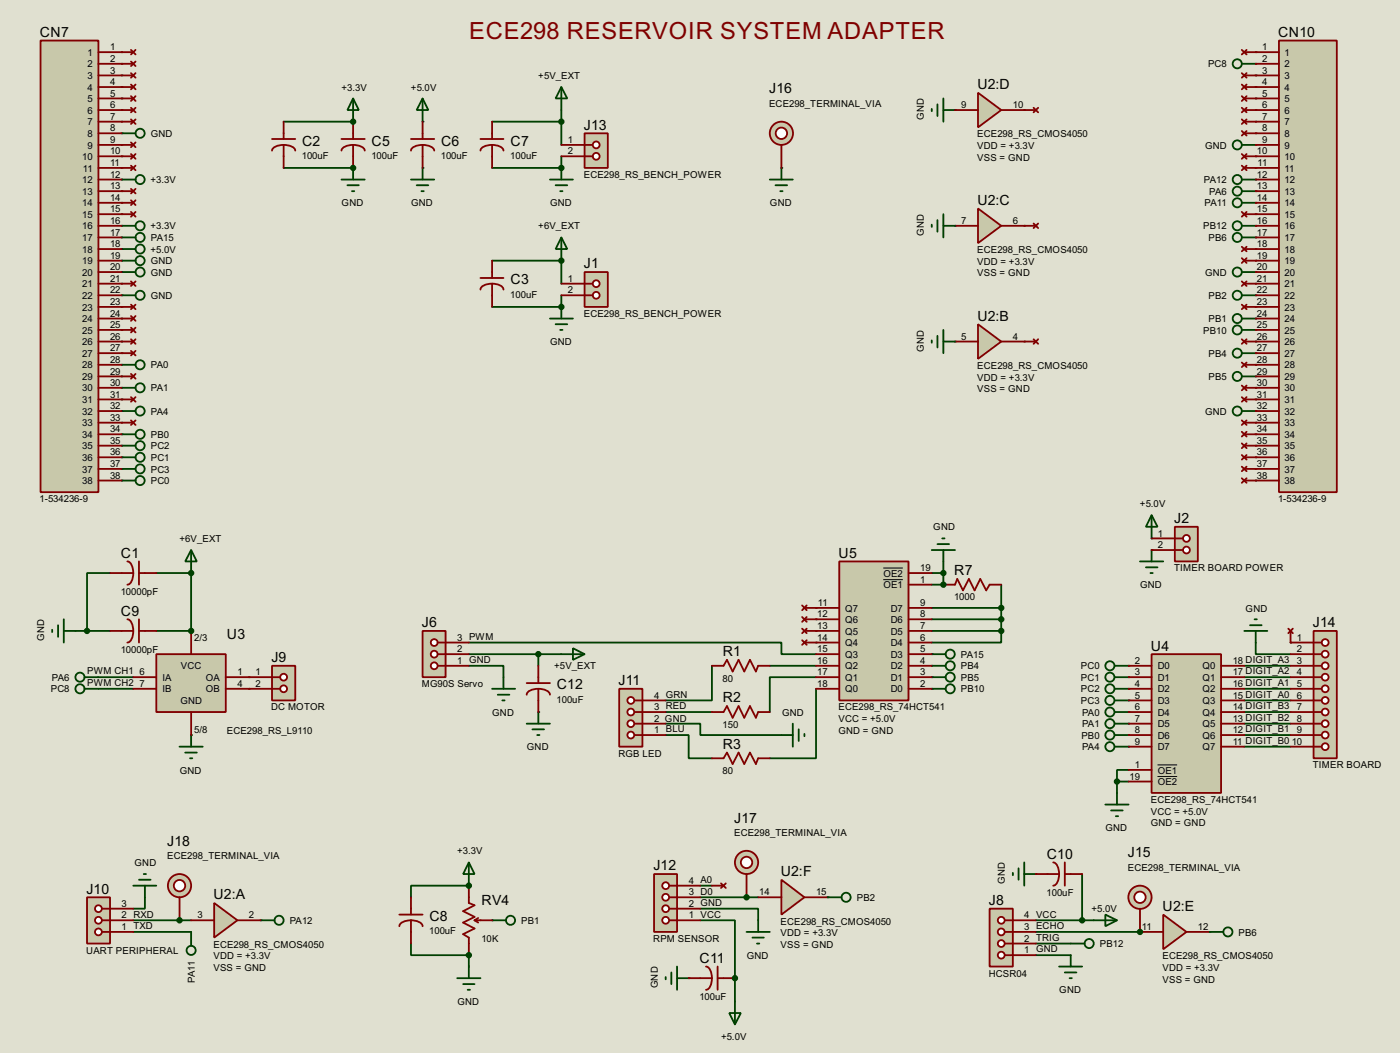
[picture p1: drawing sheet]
<svg xmlns="http://www.w3.org/2000/svg" width="307mm" height="231mm" viewBox="0 0 307 231" stroke-linecap="round" stroke-linejoin="round" font-family="sans-serif">
<defs><g id="words">
<text font-size="5.8" fill="#800000" x="103" y="8.6">ECE298 RESERVOIR SYSTEM ADAPTER</text>
<g font-size="3.5">
<text x="8.8" y="8.1">CN7</text>
<text x="280.6" y="8.1">CN10</text>
<text x="168.8" y="20.5">J16</text>
<text x="214.5" y="19.5">U2:D</text>
<text x="128.2" y="28.5">J13</text>
<text x="66.3" y="32">C2</text>
<text x="81.6" y="32">C5</text>
<text x="96.8" y="32">C6</text>
<text x="112.1" y="32">C7</text>
<text x="214.5" y="45">U2:C</text>
<text x="128.2" y="58.9">J1</text>
<text x="112.1" y="62.4">C3</text>
<text x="214.5" y="70.4">U2:B</text>
<text x="257.7" y="114.8">J2</text>
<text x="26.6" y="122.4">C1</text>
<text x="184.1" y="122.4">U5</text>
<text x="209.5" y="126.3">R7</text>
<text x="26.6" y="135.1">C9</text>
<text x="92.6" y="137.7">J6</text>
<text x="288.2" y="137.7">J14</text>
<text x="49.8" y="140.2">U3</text>
<text x="252.6" y="142.8">U4</text>
<text x="59.6" y="145.3">J9</text>
<text x="158.7" y="144">R1</text>
<text x="122.2" y="151.3">C12</text>
<text x="135.8" y="150.4">J11</text>
<text x="158.7" y="154.2">R2</text>
<text x="158.7" y="164.4">R3</text>
<text x="36.7" y="185.6">J18</text>
<text x="161.2" y="180.6">J17</text>
<text x="143.4" y="191">J12</text>
<text x="229.8" y="188.5">C10</text>
<text x="247.6" y="188.2">J15</text>
<text x="19" y="196.1">J10</text>
<text x="46.9" y="197.4">U2:A</text>
<text x="171.4" y="192.3">U2:F</text>
<text x="94.3" y="202.1">C8</text>
<text x="105.7" y="198.6">RV4</text>
<text x="217.1" y="198.6">J8</text>
<text x="255.2" y="199.9">U2:E</text>
<text x="153.6" y="211.3">C11</text>
</g>
<g font-size="2.4">
<text x="24.2" y="11">1</text>
<text x="277" y="11">1</text>
<text x="19.2" y="12.3">1</text>
<text x="19.2" y="14.8">2</text>
<text x="19.2" y="17.3">3</text>
<text x="24.2" y="13.6">2</text>
<text x="24.2" y="16.2">3</text>
<text x="118.2" y="17.3">+5V_EXT</text>
<text x="265.1" y="14.8">PC8</text>
<text x="277" y="13.6">2</text>
<text x="277" y="16.2">3</text>
<text x="282" y="12.3">1</text>
<text x="282" y="14.8">2</text>
<text x="282" y="17.3">3</text>
<text x="19.2" y="19.9">4</text>
<text x="19.2" y="22.4">5</text>
<text x="24.2" y="18.7">4</text>
<text x="24.2" y="21.2">5</text>
<text x="24.2" y="23.7">6</text>
<text x="75" y="19.9">+3.3V</text>
<text x="90.2" y="19.9">+5.0V</text>
<text x="168.8" y="23.4">ECE298_TERMINAL_VIA</text>
<text x="211" y="23.7">9</text>
<text x="222.3" y="23.7">10</text>
<text x="277" y="18.7">4</text>
<text x="277" y="21.2">5</text>
<text x="277" y="23.7">6</text>
<text x="282" y="19.9">4</text>
<text x="282" y="22.4">5</text>
<text x="19.2" y="25">6</text>
<text x="19.2" y="27.5">7</text>
<text x="24.2" y="26.3">7</text>
<text x="24.2" y="28.9">8</text>
<text x="202.8" y="26.4" transform="rotate(-90 202.8 26.4)">GND</text>
<text x="277" y="26.3">7</text>
<text x="277" y="28.9">8</text>
<text x="282" y="25">6</text>
<text x="282" y="27.5">7</text>
<text x="18.1" y="35.1">10</text>
<text x="19.2" y="30">8</text>
<text x="19.2" y="32.6">9</text>
<text x="24.2" y="33.9">10</text>
<text x="24.2" y="31.4">9</text>
<text x="33.1" y="30">GND</text>
<text x="66.3" y="34.9">100uF</text>
<text x="81.5" y="34.9">100uF</text>
<text x="96.8" y="34.9">100uF</text>
<text x="112" y="34.9">100uF</text>
<text x="124.6" y="31.4">1</text>
<text x="124.6" y="33.9">2</text>
<text x="214.5" y="30.2">ECE298_RS_CMOS4050</text>
<text x="214.5" y="32.7">VDD = +3.3V</text>
<text x="214.5" y="35.3">VSS = GND</text>
<text x="264.5" y="32.6">GND</text>
<text x="275.9" y="33.9">10</text>
<text x="277" y="31.4">9</text>
<text x="282" y="35.1">10</text>
<text x="282" y="30">8</text>
<text x="282" y="32.6">9</text>
<text x="18.1" y="40.2">12</text>
<text x="18.2" y="37.7">11</text>
<text x="24.2" y="36.4">11</text>
<text x="24.2" y="39">12</text>
<text x="24.2" y="41.6">13</text>
<text x="33.1" y="40.2">+3.3V</text>
<text x="128.1" y="39.1">ECE298_RS_BENCH_POWER</text>
<text x="264.2" y="40.2">PA12</text>
<text x="275.9" y="39">12</text>
<text x="275.9" y="41.6">13</text>
<text x="276" y="36.4">11</text>
<text x="282" y="37.7">11</text>
<text x="282" y="40.2">12</text>
<text x="18.1" y="42.7">13</text>
<text x="18.1" y="45.3">14</text>
<text x="18.1" y="47.8">15</text>
<text x="24.2" y="44.1">14</text>
<text x="24.2" y="46.6">15</text>
<text x="75" y="45.3">GND</text>
<text x="90.2" y="45.3">GND</text>
<text x="120.7" y="45.3">GND</text>
<text x="169" y="45.3">GND</text>
<text x="264.4" y="45.3">PA11</text>
<text x="265.4" y="42.7">PA6</text>
<text x="275.9" y="44.1">14</text>
<text x="275.9" y="46.6">15</text>
<text x="282" y="42.7">13</text>
<text x="282" y="45.3">14</text>
<text x="282" y="47.8">15</text>
<text x="18.1" y="50.4">16</text>
<text x="18.1" y="52.9">17</text>
<text x="24.2" y="49.2">16</text>
<text x="24.2" y="51.7">17</text>
<text x="33.1" y="50.4">+3.3V</text>
<text x="33.1" y="52.9">PA15</text>
<text x="118.2" y="50.4">+6V_EXT</text>
<text x="202.8" y="51.8" transform="rotate(-90 202.8 51.8)">GND</text>
<text x="211" y="49.2">7</text>
<text x="222.3" y="49.2">6</text>
<text x="264.1" y="50.4">PB12</text>
<text x="265.2" y="52.9">PB6</text>
<text x="275.9" y="49.2">16</text>
<text x="275.9" y="51.7">17</text>
<text x="282" y="50.4">16</text>
<text x="282" y="52.9">17</text>
<text x="18.1" y="55.4">18</text>
<text x="18.1" y="58">19</text>
<text x="24.2" y="54.3">18</text>
<text x="24.2" y="56.8">19</text>
<text x="24.2" y="59.3">20</text>
<text x="33.1" y="55.4">+5.0V</text>
<text x="33.1" y="58">GND</text>
<text x="214.5" y="55.6">ECE298_RS_CMOS4050</text>
<text x="214.5" y="58.1">VDD = +3.3V</text>
<text x="275.9" y="54.3">18</text>
<text x="275.9" y="56.8">19</text>
<text x="275.9" y="59.3">20</text>
<text x="282" y="55.4">18</text>
<text x="282" y="58">19</text>
<text x="18.1" y="60.5">20</text>
<text x="18.1" y="63.1">21</text>
<text x="18.1" y="65.6">22</text>
<text x="24.2" y="61.9">21</text>
<text x="24.2" y="64.4">22</text>
<text x="33.1" y="60.5">GND</text>
<text x="33.1" y="65.6">GND</text>
<text x="112" y="65.4">100uF</text>
<text x="124.6" y="61.9">1</text>
<text x="124.6" y="64.4">2</text>
<text x="214.5" y="60.7">VSS = GND</text>
<text x="264.5" y="60.5">GND</text>
<text x="265.2" y="65.6">PB2</text>
<text x="275.9" y="61.9">21</text>
<text x="275.9" y="64.4">22</text>
<text x="282" y="60.5">20</text>
<text x="282" y="63.1">21</text>
<text x="282" y="65.6">22</text>
<text x="18.1" y="68.1">23</text>
<text x="18.1" y="70.7">24</text>
<text x="24.2" y="67">23</text>
<text x="24.2" y="69.5">24</text>
<text x="24.2" y="72">25</text>
<text x="128.1" y="69.5">ECE298_RS_BENCH_POWER</text>
<text x="265.2" y="70.7">PB1</text>
<text x="275.9" y="67">23</text>
<text x="275.9" y="69.5">24</text>
<text x="275.9" y="72">25</text>
<text x="282" y="68.1">23</text>
<text x="282" y="70.7">24</text>
<text x="18.1" y="73.2">25</text>
<text x="18.1" y="75.8">26</text>
<text x="24.2" y="74.6">26</text>
<text x="24.2" y="77.1">27</text>
<text x="120.7" y="75.8">GND</text>
<text x="202.8" y="77.2" transform="rotate(-90 202.8 77.2)">GND</text>
<text x="211" y="74.6">5</text>
<text x="222.3" y="74.6">4</text>
<text x="264.1" y="73.2">PB10</text>
<text x="275.9" y="74.6">26</text>
<text x="275.9" y="77.1">27</text>
<text x="282" y="73.2">25</text>
<text x="282" y="75.8">26</text>
<text x="18.1" y="78.3">27</text>
<text x="18.1" y="80.8">28</text>
<text x="18.1" y="83.4">29</text>
<text x="24.2" y="79.7">28</text>
<text x="24.2" y="82.2">29</text>
<text x="33.1" y="80.8">PA0</text>
<text x="214.5" y="81">ECE298_RS_CMOS4050</text>
<text x="214.5" y="83.5">VDD = +3.3V</text>
<text x="265.2" y="78.3">PB4</text>
<text x="265.2" y="83.4">PB5</text>
<text x="275.9" y="79.7">28</text>
<text x="275.9" y="82.2">29</text>
<text x="282" y="78.3">27</text>
<text x="282" y="80.8">28</text>
<text x="282" y="83.4">29</text>
<text x="18.1" y="85.9">30</text>
<text x="18.1" y="88.5">31</text>
<text x="24.2" y="84.7">30</text>
<text x="24.2" y="87.3">31</text>
<text x="24.2" y="89.8">32</text>
<text x="33.1" y="85.9">PA1</text>
<text x="214.5" y="86.1">VSS = GND</text>
<text x="275.9" y="84.7">30</text>
<text x="275.9" y="87.3">31</text>
<text x="275.9" y="89.8">32</text>
<text x="282" y="85.9">30</text>
<text x="282" y="88.5">31</text>
<text x="18.1" y="91">32</text>
<text x="18.1" y="93.6">33</text>
<text x="24.2" y="92.4">33</text>
<text x="24.2" y="94.9">34</text>
<text x="33.1" y="91">PA4</text>
<text x="264.5" y="91">GND</text>
<text x="275.9" y="92.4">33</text>
<text x="275.9" y="94.9">34</text>
<text x="282" y="91">32</text>
<text x="282" y="93.6">33</text>
<text x="18.1" y="96.1">34</text>
<text x="18.1" y="98.6">35</text>
<text x="18.1" y="101.2">36</text>
<text x="24.2" y="97.4">35</text>
<text x="24.2" y="100">36</text>
<text x="33.1" y="96.1">PB0</text>
<text x="33.1" y="98.6">PC2</text>
<text x="33.1" y="101.2">PC1</text>
<text x="275.9" y="97.4">35</text>
<text x="275.9" y="100">36</text>
<text x="282" y="96.1">34</text>
<text x="282" y="98.6">35</text>
<text x="282" y="101.2">36</text>
<text x="18.1" y="103.7">37</text>
<text x="18.1" y="106.3">38</text>
<text x="24.2" y="102.5">37</text>
<text x="24.2" y="105.1">38</text>
<text x="33.1" y="103.7">PC3</text>
<text x="33.1" y="106.3">PC0</text>
<text x="275.9" y="102.5">37</text>
<text x="275.9" y="105.1">38</text>
<text x="282" y="103.7">37</text>
<text x="282" y="106.3">38</text>
<text x="8.7" y="110.2">1-534236-9</text>
<text x="250.2" y="111.3">+5.0V</text>
<text x="280.5" y="110.2">1-534236-9</text>
<text x="39.4" y="119">+6V_EXT</text>
<text x="204.8" y="116.4">GND</text>
<text x="254.2" y="117.8">1</text>
<text x="202" y="125.4">19</text>
<text x="254.2" y="120.3">2</text>
<text x="257.7" y="125.4">TIMER BOARD POWER</text>
<text x="26.5" y="130.5">10000pF</text>
<text x="193.9" y="129.1">OE1</text>
<text x="193.9" y="126.6">OE2</text>
<text x="202" y="127.9">1</text>
<text x="209.4" y="131.8">1000</text>
<text x="250.2" y="129.1">GND</text>
<text x="179.4" y="135.5">12</text>
<text x="179.5" y="133">11</text>
<text x="185.5" y="136.7">Q6</text>
<text x="185.5" y="134.2">Q7</text>
<text x="195.5" y="136.7">D6</text>
<text x="195.5" y="134.2">D7</text>
<text x="202" y="135.5">8</text>
<text x="202" y="133">9</text>
<text x="273.4" y="134.2">GND</text>
<text x="9.7" y="140.7" transform="rotate(-90 9.7 140.7)">GND</text>
<text x="26.5" y="143.2">10000pF</text>
<text x="42.6" y="140.6">2/3</text>
<text x="100.4" y="143.2">2</text>
<text x="100.4" y="140.6">3 PWM</text>
<text x="179.4" y="143.2">15</text>
<text x="179.4" y="140.6">14</text>
<text x="179.4" y="138.1">13</text>
<text x="185.5" y="141.8">Q4</text>
<text x="185.5" y="139.3">Q5</text>
<text x="195.5" y="141.8">D4</text>
<text x="195.5" y="139.3">D5</text>
<text x="202" y="143.2">5</text>
<text x="202" y="140.6">6</text>
<text x="202" y="138.1">7</text>
<text x="284.7" y="140.6">1</text>
<text x="284.7" y="143.2">2</text>
<text x="11.4" y="149.4">PA6</text>
<text x="19.1" y="148">PWM CH1</text>
<text x="30.7" y="148.2">6</text>
<text x="35.6" y="149.4">IA</text>
<text x="39.7" y="146.8">VCC</text>
<text x="45.2" y="149.4">OA</text>
<text x="52.1" y="148.2">1</text>
<text x="56.1" y="148.2">1</text>
<text x="100.4" y="145.7">1 GND</text>
<text x="121.7" y="146.9">+5V_EXT</text>
<text x="158.6" y="149.6">80</text>
<text x="179.4" y="148.2">17</text>
<text x="179.4" y="145.7">16</text>
<text x="185.5" y="149.4">Q1</text>
<text x="185.5" y="146.9">Q2</text>
<text x="185.5" y="144.4">Q3</text>
<text x="195.5" y="149.4">D1</text>
<text x="195.5" y="146.9">D2</text>
<text x="195.5" y="144.4">D3</text>
<text x="202" y="148.2">3</text>
<text x="202" y="145.7">4</text>
<text x="210.9" y="146.9">PB4</text>
<text x="210.9" y="149.4">PB5</text>
<text x="210.9" y="144.4">PA15</text>
<text x="237.2" y="146.9">PC0</text>
<text x="237.2" y="149.4">PC1</text>
<text x="249.1" y="145.7">2</text>
<text x="249.1" y="148.2">3</text>
<text x="254.1" y="146.9">D0</text>
<text x="254.1" y="149.4">D1</text>
<text x="263.9" y="146.9">Q0</text>
<text x="263.9" y="149.4">Q1</text>
<text x="270.6" y="145.7">18 DIGIT_A3</text>
<text x="270.6" y="148.2">17 DIGIT_A2</text>
<text x="284.7" y="145.7">3</text>
<text x="284.7" y="148.2">4</text>
<text x="11.1" y="152">PC8</text>
<text x="19.1" y="150.6">PWM CH2</text>
<text x="30.7" y="150.8">7</text>
<text x="35.6" y="152">IB</text>
<text x="39.6" y="154.6">GND</text>
<text x="45.2" y="152">OB</text>
<text x="52.1" y="150.8">4</text>
<text x="56.1" y="150.8">2</text>
<text x="59.5" y="155.9">DC MOTOR</text>
<text x="92.6" y="150.8">MG90S Servo</text>
<text x="122.2" y="154.3">100uF</text>
<text x="143.6" y="155.9">3 RED</text>
<text x="143.6" y="153.3">4 GRN</text>
<text x="179.4" y="150.8">18</text>
<text x="184" y="155.9">ECE298_RS_74HCT541</text>
<text x="185.5" y="152">Q0</text>
<text x="195.5" y="152">D0</text>
<text x="202" y="150.8">2</text>
<text x="210.9" y="152">PB10</text>
<text x="237.2" y="152">PC2</text>
<text x="237.2" y="154.5">PC3</text>
<text x="249.1" y="150.8">4</text>
<text x="249.1" y="153.3">5</text>
<text x="249.1" y="155.9">6</text>
<text x="254.1" y="152">D2</text>
<text x="254.1" y="154.5">D3</text>
<text x="263.9" y="152">Q2</text>
<text x="263.9" y="154.5">Q3</text>
<text x="270.6" y="150.8">16 DIGIT_A1</text>
<text x="270.6" y="153.3">15 DIGIT_A0</text>
<text x="270.6" y="155.9">14 DIGIT_B3</text>
<text x="284.7" y="150.8">5</text>
<text x="284.7" y="153.3">6</text>
<text x="284.7" y="155.9">7</text>
<text x="42.6" y="160.8">5/8</text>
<text x="49.8" y="161">ECE298_RS_L9110</text>
<text x="108" y="157.1">GND</text>
<text x="143.6" y="160.9">1 BLU</text>
<text x="143.6" y="158.4">2 GND</text>
<text x="158.6" y="159.7">150</text>
<text x="171.6" y="157.1">GND</text>
<text x="184" y="158.5">VCC = +5.0V</text>
<text x="184" y="161">GND = GND</text>
<text x="237.5" y="157.1">PA0</text>
<text x="237.5" y="159.6">PA1</text>
<text x="249.1" y="158.4">7</text>
<text x="249.1" y="160.9">8</text>
<text x="254.1" y="157.1">D4</text>
<text x="254.1" y="159.6">D5</text>
<text x="263.9" y="157.1">Q4</text>
<text x="263.9" y="159.6">Q5</text>
<text x="270.6" y="158.4">13 DIGIT_B2</text>
<text x="270.6" y="160.9">12 DIGIT_B1</text>
<text x="284.7" y="158.4">8</text>
<text x="284.7" y="160.9">9</text>
<text x="115.6" y="164.7">GND</text>
<text x="135.7" y="166.1">RGB LED</text>
<text x="237.3" y="162.1">PB0</text>
<text x="237.5" y="164.7">PA4</text>
<text x="249.1" y="163.5">9</text>
<text x="254.1" y="162.1">D6</text>
<text x="254.1" y="164.7">D7</text>
<text x="263.9" y="162.1">Q6</text>
<text x="263.9" y="164.7">Q7</text>
<text x="270.6" y="163.5">11 DIGIT_B0</text>
<text x="283.5" y="163.5">10</text>
<text x="39.4" y="169.8">GND</text>
<text x="158.6" y="169.9">80</text>
<text x="247.9" y="171.1">19</text>
<text x="249.1" y="168.6">1</text>
<text x="254.1" y="169.8">OE1</text>
<text x="254.1" y="172.3">OE2</text>
<text x="288.1" y="168.6">TIMER BOARD</text>
<text x="252.6" y="176.2">ECE298_RS_74HCT541</text>
<text x="252.6" y="178.8">VCC = +5.0V</text>
<text x="161.1" y="183.4">ECE298_TERMINAL_VIA</text>
<text x="242.6" y="182.5">GND</text>
<text x="252.6" y="181.3">GND = GND</text>
<text x="29.5" y="190.1">GND</text>
<text x="36.7" y="188.5">ECE298_TERMINAL_VIA</text>
<text x="100.4" y="187.5">+3.3V</text>
<text x="247.5" y="191.1">ECE298_TERMINAL_VIA</text>
<text x="151.2" y="196.5">3 D0</text>
<text x="151.2" y="194">4 A0</text>
<text x="166.7" y="196.5">14</text>
<text x="179.1" y="196.5">15</text>
<text x="188" y="197.7">PB2</text>
<text x="220.6" y="194" transform="rotate(-90 220.6 194)">GND</text>
<text x="229.7" y="196.6">100uF</text>
<text x="26.7" y="201.6">2 RXD</text>
<text x="26.7" y="199">3</text>
<text x="43.4" y="201.6">3</text>
<text x="54.7" y="201.6">2</text>
<text x="63.6" y="202.8">PA12</text>
<text x="114.4" y="202.8">PB1</text>
<text x="151.2" y="201.6">1 VCC</text>
<text x="151.2" y="199">2 GND</text>
<text x="171.3" y="202.9">ECE298_RS_CMOS4050</text>
<text x="224.8" y="201.6">4 VCC</text>
<text x="239.6" y="200.2">+5.0V</text>
<text x="18.9" y="209.3">UART PERIPHERAL</text>
<text x="26.7" y="204.1">1 TXD</text>
<text x="46.8" y="208">ECE298_RS_CMOS4050</text>
<text x="94.2" y="205.1">100uF</text>
<text x="105.7" y="206.7">10K</text>
<text x="143.4" y="206.7">RPM SENSOR</text>
<text x="171.3" y="205.5">VDD = +3.3V</text>
<text x="171.3" y="208">VSS = GND</text>
<text x="224.8" y="209.2">1 GND</text>
<text x="224.8" y="206.7">2 TRIG</text>
<text x="224.8" y="204.1">3 ECHO</text>
<text x="241.4" y="207.9">PB12</text>
<text x="250.6" y="204.1">11</text>
<text x="262.9" y="204.1">12</text>
<text x="271.8" y="205.3">PB6</text>
<text x="42.7" y="215.7" transform="rotate(-90 42.7 215.7)">PA11</text>
<text x="46.8" y="210.5">VDD = +3.3V</text>
<text x="46.8" y="213.1">VSS = GND</text>
<text x="163.9" y="210.4">GND</text>
<text x="217" y="214.3">HCSR04</text>
<text x="255.1" y="210.5">ECE298_RS_CMOS4050</text>
<text x="255.1" y="213.1">VDD = +3.3V</text>
<text x="255.1" y="215.6">VSS = GND</text>
<text x="100.4" y="220.6">GND</text>
<text x="144.3" y="216.9" transform="rotate(-90 144.3 216.9)">GND</text>
<text x="153.5" y="219.4">100uF</text>
<text x="232.5" y="218">GND</text>
<text x="158.3" y="228.2">+5.0V</text>
</g>
</g></defs>
<path d="M0 0h307.3v231.1h-307.3z" fill="#e0e0d0"/>
<g fill="#004000">
<circle cx="92.8" cy="36.9" r=".2"/>
<circle cx="92.8" cy="26.7" r=".2"/>
</g>
<path d="M102.9 146.1h7.6v2.5M227.4 209.6h7.6" fill="none" stroke="#004000" stroke-width=".4"/>
<circle cx="108" cy="202" r=".2" fill="#004000"/>
<path d="M21.6 148.6h7.7M21.6 151.2h7.7M227.4 207.1h7.6" fill="none" stroke="#004000" stroke-width=".4"/>
<g fill="#004000">
<circle cx="54.7" cy="148.6" r=".2"/>
<circle cx="54.7" cy="151.2" r=".2"/>
<circle cx="42" cy="161.3" r=".2"/>
</g>
<path d="M146.1 156.3h10.2M156.3 146.1v7.6h-10.2M245.2 171.5v2.5M31.8 196.9v2.5h-2.5M153.7 199.4h12.7v2.6M153.7 194.4h2.6M29.3 204.5h12.7" fill="none" stroke="#004000" stroke-width=".4"/>
<circle cx="42" cy="138.5" r=".2" fill="#004000"/>
<path d="M34.3 138.5h7.7" fill="none" stroke="#004000" stroke-width=".4"/>
<circle cx="227.4" cy="191.8" r=".2" fill="#004000"/>
<path d="M237.5 191.8v10.2M227.4 202h12.7" fill="none" stroke="#004000" stroke-width=".4"/>
<circle cx="151.2" cy="214.7" r=".2" fill="#004000"/>
<path d="M90.2 207.1v2.5h12.7" fill="none" stroke="#004000" stroke-width=".4"/>
<circle cx="102.9" cy="209.6" r=".2" fill="#004000"/>
<path d="M207.1 123.2v2.6M102.9 209.6v2.5" fill="none" stroke="#004000" stroke-width=".4"/>
<g fill="#004000">
<circle cx="118.2" cy="156.3" r=".2"/>
<circle cx="247.7" cy="146.1" r=".2"/>
<circle cx="247.7" cy="148.6" r=".2"/>
<circle cx="247.7" cy="151.2" r=".2"/>
<circle cx="247.7" cy="153.7" r=".2"/>
<circle cx="247.7" cy="156.3" r=".2"/>
<circle cx="247.7" cy="158.8" r=".2"/>
<circle cx="247.7" cy="161.3" r=".2"/>
<circle cx="247.7" cy="163.9" r=".2"/>
</g>
<path d="M247.7 169h-2.5v2.5h2.5" fill="none" stroke="#004000" stroke-width=".4"/>
<g fill="#004000">
<circle cx="171.5" cy="36.9" r=".2"/>
<circle cx="102.9" cy="194.4" r=".2"/>
</g>
<path d="M102.9 194.4h-12.7v2.5" fill="none" stroke="#004000" stroke-width=".4"/>
<g fill="#004000">
<circle cx="102.9" cy="194.4" r=".2"/>
<circle cx="204.5" cy="151.2" r=".2"/>
<circle cx="204.5" cy="148.6" r=".2"/>
<circle cx="204.5" cy="146.1" r=".2"/>
<circle cx="204.5" cy="143.6" r=".2"/>
</g>
<path d="M102.9 141h68.6v2.6h7.6M169 146.1h10.1M179.1 148.6h-10.1v7.7" fill="none" stroke="#004000" stroke-width=".4"/>
<g fill="#004000">
<circle cx="179.1" cy="141" r=".2"/>
<circle cx="179.1" cy="138.5" r=".2"/>
<circle cx="179.1" cy="135.9" r=".2"/>
<circle cx="179.1" cy="133.4" r=".2"/>
</g>
<path d="M108 67.4h15.2M204.5 125.8h2.6M204.5 138.5h15.3M204.5 135.9h15.3M204.5 133.4h15.3M219.8 138.5v2.5h-15.3M219.8 128.3v10.2" fill="none" stroke="#004000" stroke-width=".4"/>
<circle cx="123.2" cy="67.4" r=".2" fill="#004000"/>
<path d="M123.2 57.2v5.1M123.2 64.8v2.6" fill="none" stroke="#004000" stroke-width=".4"/>
<circle cx="123.2" cy="57.2" r=".2" fill="#004000"/>
<path d="M108 26.7h15.2M123.2 24.2v7.6M123.2 34.3v2.6M108 57.2h15.2" fill="none" stroke="#004000" stroke-width=".4"/>
<circle cx="123.2" cy="36.9" r=".2" fill="#004000"/>
<path d="M108 36.9h15.2M42 125.8v12.7" fill="none" stroke="#004000" stroke-width=".4"/>
<circle cx="42" cy="125.8" r=".2" fill="#004000"/>
<path d="M16.6 138.5h7.6M24.2 125.8h-5.1v12.7M34.3 125.8h7.7" fill="none" stroke="#004000" stroke-width=".4"/>
<circle cx="77.5" cy="26.7" r=".2" fill="#004000"/>
<path d="M62.3 26.7h15.2" fill="none" stroke="#004000" stroke-width=".4"/>
<circle cx="77.5" cy="36.9" r=".2" fill="#004000"/>
<path d="M62.3 36.9h15.2" fill="none" stroke="#004000" stroke-width=".4"/>
<g fill="#004000">
<circle cx="252.8" cy="118.2" r=".2"/>
<circle cx="252.8" cy="120.7" r=".2"/>
</g>
<path d="M102.9 143.6h20.3M118.2 143.6v2.5" fill="none" stroke="#004000" stroke-width=".4"/>
<circle cx="57.2" cy="202" r=".2" fill="#004000"/>
<path d="M146.1 158.8h7.6v2.5h17.8M179.1 151.2v15.2h-10.1M146.1 161.3h5.1v5.1h5.1" fill="none" stroke="#004000" stroke-width=".4"/>
<g fill="#004000">
<circle cx="26.7" cy="11.5" r=".2"/>
<circle cx="26.7" cy="34.3" r=".2"/>
<circle cx="26.7" cy="36.9" r=".2"/>
<circle cx="26.7" cy="39.4" r=".2"/>
<circle cx="26.7" cy="42" r=".2"/>
<circle cx="26.7" cy="44.5" r=".2"/>
<circle cx="26.7" cy="47" r=".2"/>
<circle cx="26.7" cy="49.6" r=".2"/>
<circle cx="26.7" cy="52.1" r=".2"/>
<circle cx="26.7" cy="54.7" r=".2"/>
<circle cx="26.7" cy="57.2" r=".2"/>
<circle cx="26.7" cy="14" r=".2"/>
<circle cx="26.7" cy="59.7" r=".2"/>
<circle cx="26.7" cy="62.3" r=".2"/>
<circle cx="26.7" cy="64.8" r=".2"/>
<circle cx="26.7" cy="67.4" r=".2"/>
<circle cx="26.7" cy="69.9" r=".2"/>
<circle cx="26.7" cy="72.4" r=".2"/>
<circle cx="26.7" cy="75" r=".2"/>
<circle cx="26.7" cy="77.5" r=".2"/>
<circle cx="26.7" cy="80.1" r=".2"/>
<circle cx="26.7" cy="82.6" r=".2"/>
<circle cx="26.7" cy="16.6" r=".2"/>
<circle cx="26.7" cy="85.1" r=".2"/>
<circle cx="26.7" cy="87.7" r=".2"/>
<circle cx="26.7" cy="90.2" r=".2"/>
<circle cx="26.7" cy="92.8" r=".2"/>
<circle cx="26.7" cy="95.3" r=".2"/>
<circle cx="26.7" cy="97.8" r=".2"/>
<circle cx="26.7" cy="100.4" r=".2"/>
<circle cx="26.7" cy="102.9" r=".2"/>
<circle cx="26.7" cy="105.5" r=".2"/>
<circle cx="26.7" cy="19.1" r=".2"/>
<circle cx="26.7" cy="21.6" r=".2"/>
<circle cx="26.7" cy="24.2" r=".2"/>
<circle cx="26.7" cy="26.7" r=".2"/>
<circle cx="26.7" cy="29.3" r=".2"/>
<circle cx="26.7" cy="31.8" r=".2"/>
</g>
<path d="M29.3 202h12.7" fill="none" stroke="#004000" stroke-width=".4"/>
<circle cx="39.4" cy="202" r=".2" fill="#004000"/>
<path d="M153.7 196.9h10.2" fill="none" stroke="#004000" stroke-width=".4"/>
<g fill="#004000">
<circle cx="163.9" cy="196.9" r=".2"/>
<circle cx="209.6" cy="24.2" r=".2"/>
<circle cx="224.8" cy="24.2" r=".2"/>
</g>
<path d="M207.1 125.8v2.5h-2.6" fill="none" stroke="#004000" stroke-width=".4"/>
<circle cx="207.1" cy="128.3" r=".2" fill="#004000"/>
<path d="M153.7 202h7.6v17.8" fill="none" stroke="#004000" stroke-width=".4"/>
<g fill="#004000">
<circle cx="161.3" cy="214.7" r=".2"/>
<circle cx="275.6" cy="11.5" r=".2"/>
<circle cx="275.6" cy="34.3" r=".2"/>
<circle cx="275.6" cy="36.9" r=".2"/>
<circle cx="275.6" cy="39.4" r=".2"/>
<circle cx="275.6" cy="42" r=".2"/>
<circle cx="275.6" cy="44.5" r=".2"/>
<circle cx="275.6" cy="47" r=".2"/>
<circle cx="275.6" cy="49.6" r=".2"/>
<circle cx="275.6" cy="52.1" r=".2"/>
<circle cx="275.6" cy="54.7" r=".2"/>
<circle cx="275.6" cy="57.2" r=".2"/>
<circle cx="275.6" cy="14" r=".2"/>
<circle cx="275.6" cy="59.7" r=".2"/>
<circle cx="275.6" cy="62.3" r=".2"/>
<circle cx="275.6" cy="64.8" r=".2"/>
<circle cx="275.6" cy="67.4" r=".2"/>
<circle cx="275.6" cy="69.9" r=".2"/>
<circle cx="275.6" cy="72.4" r=".2"/>
<circle cx="275.6" cy="75" r=".2"/>
<circle cx="275.6" cy="77.5" r=".2"/>
<circle cx="275.6" cy="80.1" r=".2"/>
<circle cx="275.6" cy="82.6" r=".2"/>
<circle cx="275.6" cy="16.6" r=".2"/>
<circle cx="275.6" cy="85.1" r=".2"/>
<circle cx="275.6" cy="87.7" r=".2"/>
<circle cx="275.6" cy="90.2" r=".2"/>
<circle cx="275.6" cy="92.8" r=".2"/>
<circle cx="275.6" cy="95.3" r=".2"/>
<circle cx="275.6" cy="97.8" r=".2"/>
<circle cx="275.6" cy="100.4" r=".2"/>
<circle cx="275.6" cy="102.9" r=".2"/>
<circle cx="275.6" cy="105.5" r=".2"/>
<circle cx="275.6" cy="19.1" r=".2"/>
<circle cx="275.6" cy="21.6" r=".2"/>
<circle cx="275.6" cy="24.2" r=".2"/>
<circle cx="275.6" cy="26.7" r=".2"/>
<circle cx="275.6" cy="29.3" r=".2"/>
<circle cx="275.6" cy="31.8" r=".2"/>
</g>
<path d="M163.9 196.9h2.5" fill="none" stroke="#004000" stroke-width=".4"/>
<g fill="#004000">
<circle cx="209.6" cy="75" r=".2"/>
<circle cx="224.8" cy="75" r=".2"/>
<circle cx="181.7" cy="196.9" r=".2"/>
<circle cx="209.6" cy="49.6" r=".2"/>
<circle cx="224.8" cy="49.6" r=".2"/>
<circle cx="250.2" cy="204.5" r=".2"/>
</g>
<path d="M227.4 204.5h22.8" fill="none" stroke="#004000" stroke-width=".4"/>
<g fill="#004000">
<circle cx="250.2" cy="204.5" r=".2"/>
<circle cx="265.5" cy="204.5" r=".2"/>
<circle cx="283.3" cy="141" r=".2"/>
</g>
<g fill="none" stroke="#004000" stroke-width=".4">
<path d="M75 39.4h5.1M77.5 21.6l1.3 2.6h-2.5zM77.5 21.6v5.1M77.5 36.9v2.5M90.2 39.4h5.1M92.8 21.6l1.2 2.6h-2.5zM92.8 21.6v5.1M92.8 36.9v2.5M76.3 40.7h2.5M77.3 42h.5M91.5 40.7h2.5M92.5 42h.5"/>
<path d="M123.2 52.1l1.3 2.6h-2.5zM123.2 52.1v5.1M120.7 69.9h5.1M122 71.2h2.5M123 72.4h.5M123.2 67.4v2.5M108 151.2h5.1M109.3 152.5h2.5M110.3 153.7h.5M110.5 148.6v2.6M273.1 146.1h10.2M273.1 148.6h10.2"/>
<path d="M273.1 151.2h10.2M273.1 153.7h10.2M273.1 156.3h10.2M273.1 158.8h10.2M275.6 141v2.6h7.7M273.1 161.3h10.2M273.1 163.9h10.2"/>
</g>
<g fill="none" stroke="#800000" stroke-width=".4">
<path d="M75 30.5h5.1M77.5 31.8a2.35 2.35 0 0 1 2.6 1.3M77.5 31.8a2.35 2.35 0 0 0-2.5 1.3M77.5 26.7v3.8M77.5 31.8v5.1M90.2 30.5h5.1M92.8 31.8a2.35 2.35 0 0 1 2.5 1.3M92.8 31.8a2.31 2.31 0 0 0-2.6 1.3M92.8 26.7v3.8M92.8 31.8v5.1M108 57.2v3.8M105.5 61h5"/>
<path d="M108 62.3a2.24 2.24 0 0 1 2.5 1.3M108 62.3a2.27 2.27 0 0 0-2.5 1.3M108 62.3v5.1M156.3 146.1h2.5l.8-1.3 1.2 2.6 1.3-2.6 1.3 2.6 1.2-2.6 1.3 2.6 .5-1.3h2.6M156.3 156.3h2.5l.8-1.3 1.2 2.5 1.3-2.5 1.3 2.5 1.2-2.5 1.3 2.5 .5-1.2h2.6"/>
</g>
<path d="M92.8 138.5h5v10.1h-5z" fill="#c8c8aa" stroke="#800000" stroke-width=".4"/>
<path d="M96.1 146.1h1.7" fill="none" stroke="#800000" stroke-width=".4"/>
<circle cx="95.3" cy="143.6" r=".75" fill="#feffff" stroke="#800000" stroke-width=".4"/>
<path d="M96.1 143.6h1.7" fill="none" stroke="#800000" stroke-width=".4"/>
<circle cx="95.3" cy="141" r=".75" fill="#feffff" stroke="#800000" stroke-width=".4"/>
<path d="M96.1 141h1.7" fill="none" stroke="#800000" stroke-width=".4"/>
<circle cx="95.3" cy="146.1" r=".75" fill="#feffff" stroke="#800000" stroke-width=".4"/>
<path d="M97.8 146.1h5.1M97.8 143.6h5.1M97.8 141h5.1" fill="none" stroke="#800000" stroke-width=".4"/>
<path d="M42 120.7l1.2 2.5h-2.5zM42 120.7v5.1M39.4 163.9h5.1M40.7 165.2h2.5M41.7 166.4h.5M42 161.3v2.6M102.9 189.3l1.3 2.5h-2.5zM102.9 189.3v5.1M100.4 214.7h5.1M101.7 216h2.5M102.7 217.2h.5M102.9 212.1v2.6" fill="none" stroke="#004000" stroke-width=".4"/>
<path d="M217.2 199.4h5.1v12.7h-5.1z" fill="#c8c8aa" stroke="#800000" stroke-width=".4"/>
<path d="M220.5 209.6h1.8" fill="none" stroke="#800000" stroke-width=".4"/>
<circle cx="219.7" cy="209.6" r=".75" fill="#feffff" stroke="#800000" stroke-width=".4"/>
<path d="M220.5 207.1h1.8" fill="none" stroke="#800000" stroke-width=".4"/>
<circle cx="219.7" cy="207.1" r=".75" fill="#feffff" stroke="#800000" stroke-width=".4"/>
<path d="M220.5 204.5h1.8" fill="none" stroke="#800000" stroke-width=".4"/>
<circle cx="219.7" cy="204.5" r=".75" fill="#feffff" stroke="#800000" stroke-width=".4"/>
<path d="M220.5 202h1.8" fill="none" stroke="#800000" stroke-width=".4"/>
<circle cx="219.7" cy="202" r=".75" fill="#feffff" stroke="#800000" stroke-width=".4"/>
<path d="M222.3 209.6h5.1M222.3 207.1h5.1M222.3 204.5h5.1M222.3 202h5.1" fill="none" stroke="#800000" stroke-width=".4"/>
<path d="M232.5 212.1h5M233.7 213.4h2.6M234.8 214.7h.5M235 209.6v2.5M240.1 202h5.1M242.6 200.7l2.6 1.3-2.6 1.3z" fill="none" stroke="#004000" stroke-width=".4"/>
<path d="M59.7 146.1h5.1v7.6h-5.1z" fill="#c8c8aa" stroke="#800000" stroke-width=".4"/>
<path d="M59.7 148.6h1.8" fill="none" stroke="#800000" stroke-width=".4"/>
<circle cx="62.2" cy="151.2" r=".75" fill="#feffff" stroke="#800000" stroke-width=".4"/>
<path d="M59.7 151.2h1.8" fill="none" stroke="#800000" stroke-width=".4"/>
<circle cx="62.2" cy="148.6" r=".75" fill="#feffff" stroke="#800000" stroke-width=".4"/>
<path d="M54.7 148.6h5M54.7 151.2h5M102.9 194.4v3.8l1.3 .5-2.5 1.3 2.5 1.2-2.5 1.3 2.5 1.3-2.5 1.2 1.2 .8v3.8M104.2 202l.8 .5M104.2 202h3.8M105 201.5l-.8 .5" fill="none" stroke="#800000" stroke-width=".4"/>
<g fill="none" stroke="#004000" stroke-width=".4">
<path d="M18.6 148.6h3M18.6 151.2h3M204.5 146.1h3.1M204.5 148.6h3.1M204.5 151.2h3.1M204.5 143.6h3.1M108 202h3.1M235 207.1h3.1"/>
<circle cx="17.5" cy="151.2" r="1"/>
<circle cx="17.5" cy="148.6" r="1"/>
<circle cx="208.5" cy="143.6" r="1"/>
<circle cx="208.5" cy="151.2" r="1"/>
<circle cx="208.5" cy="146.1" r="1"/>
<circle cx="208.5" cy="148.6" r="1"/>
<circle cx="112" cy="202" r="1"/>
<circle cx="239" cy="207.1" r="1"/>
</g>
<path d="M34.3 143.6h15.3v12.7h-15.3z" fill="#c8c8aa" stroke="#800000" stroke-width=".4"/>
<path d="M42 138.5v5.1M29.3 148.6h5M29.3 151.2h5M42 156.3v5M49.6 148.6h5.1M49.6 151.2h5.1" fill="none" stroke="#800000" stroke-width=".4"/>
<path d="M19.1 196.9h5.1v10.2h-5.1z" fill="#c8c8aa" stroke="#800000" stroke-width=".4"/>
<path d="M22.4 204.5h1.8" fill="none" stroke="#800000" stroke-width=".4"/>
<circle cx="21.6" cy="202" r=".75" fill="#feffff" stroke="#800000" stroke-width=".4"/>
<path d="M22.4 202h1.8" fill="none" stroke="#800000" stroke-width=".4"/>
<circle cx="21.6" cy="199.4" r=".75" fill="#feffff" stroke="#800000" stroke-width=".4"/>
<path d="M22.4 199.4h1.8" fill="none" stroke="#800000" stroke-width=".4"/>
<circle cx="21.6" cy="204.5" r=".75" fill="#feffff" stroke="#800000" stroke-width=".4"/>
<path d="M24.2 199.4h5.1M24.2 204.5h5.1M24.2 202h5.1" fill="none" stroke="#800000" stroke-width=".4"/>
<g fill="none" stroke="#004000" stroke-width=".4">
<path d="M29.3 194.4h5M30.5 193.1h2.6M31.6 191.8h.5M31.8 194.4v2.5M42 204.5v3.1"/>
<circle cx="41.9" cy="208.6" r="1"/>
</g>
<path d="M135.9 151.2h5.1v12.7h-5.1z" fill="#c8c8aa" stroke="#800000" stroke-width=".4"/>
<path d="M139.2 161.3h1.8" fill="none" stroke="#800000" stroke-width=".4"/>
<circle cx="138.4" cy="161.3" r=".75" fill="#feffff" stroke="#800000" stroke-width=".4"/>
<path d="M139.2 158.8h1.8" fill="none" stroke="#800000" stroke-width=".4"/>
<circle cx="138.4" cy="158.8" r=".75" fill="#feffff" stroke="#800000" stroke-width=".4"/>
<path d="M139.2 156.3h1.8" fill="none" stroke="#800000" stroke-width=".4"/>
<circle cx="138.4" cy="156.3" r=".75" fill="#feffff" stroke="#800000" stroke-width=".4"/>
<path d="M139.2 153.7h1.8" fill="none" stroke="#800000" stroke-width=".4"/>
<circle cx="138.4" cy="153.7" r=".75" fill="#feffff" stroke="#800000" stroke-width=".4"/>
<path d="M141 158.8h5.1M141 156.3h5.1M141 153.7h5.1M141 161.3h5.1" fill="none" stroke="#800000" stroke-width=".4"/>
<path d="M143.6 191.8h5v12.7h-5z" fill="#c8c8aa" stroke="#800000" stroke-width=".4"/>
<path d="M146.9 202h1.7" fill="none" stroke="#800000" stroke-width=".4"/>
<circle cx="146.1" cy="202" r=".75" fill="#feffff" stroke="#800000" stroke-width=".4"/>
<path d="M146.9 199.4h1.7" fill="none" stroke="#800000" stroke-width=".4"/>
<circle cx="146.1" cy="199.4" r=".75" fill="#feffff" stroke="#800000" stroke-width=".4"/>
<path d="M146.9 196.9h1.7" fill="none" stroke="#800000" stroke-width=".4"/>
<circle cx="146.1" cy="196.9" r=".75" fill="#feffff" stroke="#800000" stroke-width=".4"/>
<path d="M146.9 194.4h1.7" fill="none" stroke="#800000" stroke-width=".4"/>
<circle cx="146.1" cy="194.4" r=".75" fill="#feffff" stroke="#800000" stroke-width=".4"/>
<path d="M105.5 30.5h5M108 31.8a2.27 2.27 0 0 1 2.5 1.3M108 31.8a2.31 2.31 0 0 0-2.5 1.3M108 26.7v3.8M108 31.8v5.1M148.6 199.4h5.1M148.6 196.9h5.1M148.6 194.4h5.1M156.3 194.4h2.5M158.3 193.9l1 1M159.3 193.9l-1 1M148.6 202h5.1" fill="none" stroke="#800000" stroke-width=".4"/>
<path d="M123.2 19.1l1.3 2.5h-2.5zM123.2 19.1v5.1M120.7 39.4h5.1M123.2 36.9v2.5M122 40.7h2.5M123 42h.5M161.3 219.8v5M163.9 204.5h5.1M165.2 205.8h2.5M166.2 207.1h.5M166.4 202v2.5M160.1 222.3h2.5l-1.3 2.5z" fill="none" stroke="#004000" stroke-width=".4"/>
<path d="M128.3 29.3h5.1v7.6h-5.1z" fill="#c8c8aa" stroke="#800000" stroke-width=".4"/>
<path d="M128.3 31.8h1.8" fill="none" stroke="#800000" stroke-width=".4"/>
<circle cx="130.8" cy="34.3" r=".75" fill="#feffff" stroke="#800000" stroke-width=".4"/>
<path d="M128.3 34.3h1.8" fill="none" stroke="#800000" stroke-width=".4"/>
<circle cx="130.8" cy="31.8" r=".75" fill="#feffff" stroke="#800000" stroke-width=".4"/>
<g fill="none" stroke="#800000" stroke-width=".4">
<path d="M123.2 31.8h5.1M123.2 34.3h5.1M24.2 138.5h5.1M28 135.9a2.31 2.31 0 0 1 1.3 2.6M29.3 138.5a2.27 2.27 0 0 1-1.3 2.5M30.5 135.9v5.1M30.5 138.5h3.8M115.6 149.9h5.1M118.2 151.2a2.31 2.31 0 0 1 2.5 1.3M118.2 151.2a2.27 2.27 0 0 0-2.6 1.3M118.2 146.1v3.8M118.2 151.2v5.1"/>
<path d="M90.2 196.9v3.8M227.4 191.8h5.1M231.2 189.3a2.31 2.31 0 0 1 1.3 2.5M232.5 191.8a2.31 2.31 0 0 1-1.3 2.6M233.7 189.3v5.1M233.7 191.8h3.8M87.7 200.7h5.1M90.2 202a2.31 2.31 0 0 1 2.6 1.3M90.2 202a2.31 2.31 0 0 0-2.5 1.3M90.2 202v5.1M151.2 214.7h5.1M155 212.1a2.31 2.31 0 0 1 1.3 2.6"/>
<path d="M156.3 214.7a2.27 2.27 0 0 1-1.3 2.5M157.5 212.1v5.1M157.5 214.7h3.8"/>
</g>
<g fill="none" stroke="#004000" stroke-width=".4">
<path d="M205.8 119.4h2.5M206.8 118.2h.5M11.5 138.2v.5M12.8 137.2v2.6M14 138.5h2.6M14 135.9v5.1M204.5 120.7h5.1M207.1 120.7v2.5M115.6 158.8h5.1M118.2 156.3v2.5M244.7 158.8h3M244.7 146.1h3"/>
<path d="M244.7 148.6h3M244.7 151.2h3M244.7 153.7h3M244.7 156.3h3M116.9 160.1h2.5M117.9 161.3h.5M242.6 176.6h5.1M243.9 177.9h2.5M244.7 161.3h3M244.7 163.9h3M244.9 179.1h.5M245.2 174v2.6"/>
<path d="M222.3 191.6v.5M223.6 190.6v2.5M224.8 191.8h2.6M224.8 189.3v5.1M146.1 214.4v.5M147.4 213.4v2.6M148.6 214.7h2.6M148.6 212.1v5.1"/>
<circle cx="243.6" cy="148.6" r="1"/>
<circle cx="243.6" cy="158.8" r="1"/>
<circle cx="243.6" cy="156.3" r="1"/>
<circle cx="243.6" cy="153.7" r="1"/>
<circle cx="243.6" cy="146.1" r="1"/>
<circle cx="243.6" cy="151.2" r="1"/>
<circle cx="243.6" cy="163.9" r="1"/>
<circle cx="243.6" cy="161.3" r="1"/>
</g>
<g fill="#004000" stroke="#004000" stroke-width=".4">
<circle cx="245.1" cy="171.5" r=".5"/>
<circle cx="41.9" cy="138.5" r=".5"/>
<circle cx="237.5" cy="202" r=".5"/>
<circle cx="102.9" cy="209.6" r=".5"/>
<circle cx="207" cy="125.8" r=".5"/>
</g>
<path d="M252.8 143.6h15.2v30.4h-15.2z" fill="#c8c8aa" stroke="#800000" stroke-width=".4"/>
<g fill="none" stroke="#800000" stroke-width=".4">
<path d="M247.7 146.1h5.1M247.7 148.6h5.1M247.7 151.2h5.1M247.7 153.7h5.1M247.7 156.3h5.1M247.7 158.8h5.1M268 146.1h5.1M268 148.6h5.1M268 151.2h5.1M268 153.7h5.1M268 156.3h5.1M268 158.8h5.1"/>
<path d="M247.7 161.3h5.1M247.7 163.9h5.1M247.7 169h5.1M247.7 171.5h5.1M268 161.3h5.1M268 163.9h5.1"/>
</g>
<path d="M254.1 167.9h4.3M254.1 170.4h4.3" fill="none" stroke="#000" stroke-width=".22"/>
<g fill="none" stroke="#004000" stroke-width=".4">
<path d="M57.2 202h3.1"/>
<circle cx="61.2" cy="202" r="1"/>
</g>
<circle cx="250.2" cy="196.9" r="2.55" fill="#c8c8aa" stroke="#800000" stroke-width=".4"/>
<circle cx="250.2" cy="196.9" r="1.25" fill="#feffff" stroke="#800000" stroke-width=".4"/>
<path d="M250.2 199.4v5.1" fill="none" stroke="#800000" stroke-width=".4"/>
<path d="M169 39.4h5M171.5 36.9v2.5M170.2 40.7h2.6M171.3 42h.5" fill="none" stroke="#004000" stroke-width=".4"/>
<circle cx="171.5" cy="29.3" r="2.55" fill="#c8c8aa" stroke="#800000" stroke-width=".4"/>
<circle cx="171.5" cy="29.3" r="1.25" fill="#feffff" stroke="#800000" stroke-width=".4"/>
<path d="M171.5 31.8v5.1" fill="none" stroke="#800000" stroke-width=".4"/>
<circle cx="163.8" cy="189.3" r="2.55" fill="#c8c8aa" stroke="#800000" stroke-width=".4"/>
<circle cx="163.8" cy="189.3" r="1.25" fill="#feffff" stroke="#800000" stroke-width=".4"/>
<path d="M163.9 191.8v5.1" fill="none" stroke="#800000" stroke-width=".4"/>
<circle cx="39.4" cy="194.4" r="2.55" fill="#c8c8aa" stroke="#800000" stroke-width=".4"/>
<circle cx="39.4" cy="194.4" r="1.25" fill="#feffff" stroke="#800000" stroke-width=".4"/>
<g fill="none" stroke="#800000" stroke-width=".4">
<path d="M176.1 132.9l1 1M176.1 135.4l1 1.1M176.1 138l1 1M176.6 133.4h2.5M176.6 135.9h2.5M176.6 138.5h2.5M177.1 132.9l-1 1M177.1 135.4l-1 1.1M177.1 138l-1 1M207.1 128.3h2.5l.5-1.2 1.3 2.5 1.3-2.5 1.2 2.5 1.3-2.5 1.3 2.5 .7-1.3h2.6M176.1 140.5l1 1M176.6 141h2.5"/>
<path d="M177.1 140.5l-1 1M39.4 196.9v5.1"/>
</g>
<circle cx="102.9" cy="194.4" r=".5" fill="#004000" stroke="#004000" stroke-width=".4"/>
<path d="M184.2 123.2h15.2v30.5h-15.2z" fill="#c8c8aa" stroke="#800000" stroke-width=".4"/>
<g fill="none" stroke="#800000" stroke-width=".4">
<path d="M179.1 138.5h5.1M179.1 135.9h5.1M179.1 133.4h5.1M199.4 138.5h5.1M199.4 135.9h5.1M199.4 133.4h5.1M199.4 128.3h5.1M199.4 125.8h5.1M179.1 151.2h5.1M179.1 148.6h5.1M179.1 146.1h5.1M179.1 143.6h5.1"/>
<path d="M179.1 141h5.1M199.4 151.2h5.1M199.4 148.6h5.1M199.4 146.1h5.1M199.4 143.6h5.1M199.4 141h5.1"/>
</g>
<path d="M193.9 127.2h4.3M193.9 124.7h4.3" fill="none" stroke="#000" stroke-width=".22"/>
<g fill="#004000" stroke="#004000" stroke-width=".4">
<circle cx="219.7" cy="138.5" r=".5"/>
<circle cx="219.7" cy="135.9" r=".5"/>
<circle cx="219.7" cy="133.4" r=".5"/>
</g>
<path d="M128.3 59.7h5.1v7.7h-5.1z" fill="#c8c8aa" stroke="#800000" stroke-width=".4"/>
<path d="M128.3 62.3h1.8" fill="none" stroke="#800000" stroke-width=".4"/>
<circle cx="130.8" cy="64.8" r=".75" fill="#feffff" stroke="#800000" stroke-width=".4"/>
<path d="M128.3 64.8h1.8" fill="none" stroke="#800000" stroke-width=".4"/>
<circle cx="130.8" cy="62.3" r=".75" fill="#feffff" stroke="#800000" stroke-width=".4"/>
<path d="M59.7 30.5h5.1M62.3 31.8a2.31 2.31 0 0 1 2.5 1.3M62.3 31.8a2.35 2.35 0 0 0-2.6 1.3M62.3 26.7v3.8M62.3 31.8v5.1M123.2 62.3h5.1M123.2 64.8h5.1M24.2 125.8h5.1M28 123.2a2.31 2.31 0 0 1 1.3 2.6M29.3 125.8a2.27 2.27 0 0 1-1.3 2.5M30.5 123.2v5.1M30.5 125.8h3.8" fill="none" stroke="#800000" stroke-width=".4"/>
<g fill="#004000" stroke="#004000" stroke-width=".4">
<circle cx="123.2" cy="67.4" r=".5"/>
<circle cx="123.2" cy="57.2" r=".5"/>
<circle cx="123.2" cy="26.7" r=".5"/>
<circle cx="123.2" cy="36.9" r=".5"/>
<circle cx="41.9" cy="125.8" r=".5"/>
<circle cx="19.1" cy="138.5" r=".5"/>
<circle cx="77.5" cy="26.7" r=".5"/>
<circle cx="77.5" cy="36.9" r=".5"/>
</g>
<path d="M252.8 113.1l1.3 2.5h-2.6zM252.8 113.1v5.1M250.2 123.2h5.1M251.5 124.5h2.6M252.5 125.8h.5M252.8 120.7v2.5" fill="none" stroke="#004000" stroke-width=".4"/>
<path d="M257.9 115.6h5v7.6h-5z" fill="#c8c8aa" stroke="#800000" stroke-width=".4"/>
<path d="M257.9 118.2h1.7" fill="none" stroke="#800000" stroke-width=".4"/>
<circle cx="260.4" cy="120.7" r=".75" fill="#feffff" stroke="#800000" stroke-width=".4"/>
<path d="M257.9 120.7h1.7" fill="none" stroke="#800000" stroke-width=".4"/>
<circle cx="260.4" cy="118.2" r=".75" fill="#feffff" stroke="#800000" stroke-width=".4"/>
<g fill="none" stroke="#800000" stroke-width=".4">
<path d="M26.7 19.1h2.6M28.8 18.6l1 1M29.8 18.6l-1 1M26.7 34.3h2.6M26.7 36.9h2.6M26.7 21.6h2.6M26.7 24.2h2.6M26.7 26.7h2.6M26.7 31.8h2.6M28.8 33.8l1 1.1M28.8 36.4l1 1M28.8 21.1l1 1.1"/>
<path d="M28.8 23.7l1 1M28.8 26.2l1 1M28.8 31.3l1 1M29.8 33.8l-1 1.1M29.8 36.4l-1 1M29.8 21.1l-1 1.1M29.8 23.7l-1 1M29.8 26.2l-1 1M29.8 31.3l-1 1M272.6 33.8l1 1.1M272.6 26.2l1 1M272.6 28.8l1 1"/>
<path d="M273.1 34.3h2.5M273.1 26.7h2.5M273.1 29.3h2.5M273.6 33.8l-1 1.1M273.6 26.2l-1 1M273.6 28.8l-1 1M26.7 69.9h2.6M26.7 72.4h2.6M26.7 75h2.6M26.7 77.5h2.6M28.8 69.4l1 1M28.8 71.9l1 1.1"/>
<path d="M28.8 74.5l1 1M28.8 77l1 1M29.8 69.4l-1 1M29.8 71.9l-1 1.1M29.8 74.5l-1 1M29.8 77l-1 1M26.7 82.6h2.6M26.7 87.7h2.6M26.7 92.8h2.6M28.8 82.1l1 1M28.8 87.2l1 1M28.8 92.3l1 1"/>
<path d="M29.8 82.1l-1 1M29.8 87.2l-1 1M29.8 92.3l-1 1M272.6 99.9l1 1M273.6 99.9l-1 1M252.8 118.2h5.1M272.6 105l1 1M273.1 100.4h2.5M273.1 105.5h2.5M273.6 105l-1 1M252.8 120.7h5.1"/>
</g>
<g fill="none" stroke="#004000" stroke-width=".4">
<path d="M272.6 14h3M26.7 39.4h3.1M26.7 29.3h3.1M272.6 39.4h3M272.6 31.8h3M26.7 49.6h3.1M26.7 54.7h3.1M26.7 57.2h3.1M26.7 59.7h3.1M26.7 52.1h3.1M272.6 49.6h3M272.6 59.7h3"/>
<path d="M272.6 42h3M272.6 44.5h3M272.6 52.1h3M26.7 64.8h3.1M272.6 64.8h3M272.6 69.9h3M272.6 72.4h3M272.6 77.5h3M26.7 80.1h3.1M26.7 85.1h3.1M26.7 90.2h3.1M26.7 95.3h3.1"/>
<path d="M26.7 97.8h3.1M272.6 90.2h3M272.6 82.6h3M26.7 100.4h3.1M26.7 102.9h3.1M26.7 105.5h3.1M123.2 143.6h5.1M125.8 142.3l2.5 1.3-2.5 1.2z"/>
<circle cx="271.5" cy="14" r="1"/>
<circle cx="30.7" cy="29.3" r="1"/>
<circle cx="30.7" cy="39.4" r="1"/>
<circle cx="271.5" cy="39.4" r="1"/>
<circle cx="271.5" cy="31.8" r="1"/>
<circle cx="30.7" cy="49.6" r="1"/>
<circle cx="30.7" cy="57.2" r="1"/>
<circle cx="30.7" cy="54.7" r="1"/>
<circle cx="30.7" cy="52.1" r="1"/>
<circle cx="30.7" cy="59.7" r="1"/>
<circle cx="271.5" cy="42" r="1"/>
<circle cx="271.5" cy="44.5" r="1"/>
<circle cx="271.5" cy="49.6" r="1"/>
<circle cx="271.5" cy="59.7" r="1"/>
<circle cx="271.5" cy="52.1" r="1"/>
<circle cx="30.7" cy="64.8" r="1"/>
<circle cx="271.5" cy="69.9" r="1"/>
<circle cx="271.5" cy="72.4" r="1"/>
<circle cx="271.5" cy="64.8" r="1"/>
<circle cx="271.5" cy="77.5" r="1"/>
<circle cx="30.7" cy="95.3" r="1"/>
<circle cx="30.7" cy="97.8" r="1"/>
<circle cx="30.7" cy="90.2" r="1"/>
<circle cx="30.7" cy="80.1" r="1"/>
<circle cx="30.7" cy="85.1" r="1"/>
<circle cx="271.5" cy="90.2" r="1"/>
<circle cx="271.5" cy="82.6" r="1"/>
<circle cx="30.7" cy="102.9" r="1"/>
<circle cx="30.7" cy="105.5" r="1"/>
<circle cx="30.7" cy="100.4" r="1"/>
</g>
<circle cx="118.1" cy="143.6" r=".5" fill="#004000" stroke="#004000" stroke-width=".4"/>
<path d="M47 198.2l5.1 3.8-5.1 3.8z" fill="#c8c8aa" stroke="#800000" stroke-width=".4"/>
<g fill="none" stroke="#800000" stroke-width=".4">
<path d="M26.7 16.6h2.6M26.7 14h2.6M26.7 11.5h2.6M28.8 16.1l1 1M28.8 13.5l1 1M28.8 11l1 1M29.8 16.1l-1 1M29.8 13.5l-1 1M29.8 11l-1 1M26.7 44.5h2.6M26.7 47h2.6M26.7 42h2.6"/>
<path d="M28.8 44l1 1M28.8 46.5l1 1.1M28.8 41.5l1 1M29.8 44l-1 1M29.8 46.5l-1 1.1M29.8 41.5l-1 1M26.7 67.4h2.6M26.7 62.3h2.6M28.8 66.9l1 1M28.8 61.8l1 1M29.8 66.9l-1 1M29.8 61.8l-1 1"/>
<path d="M156.3 166.4h2.5l.8-1.2 1.2 2.5 1.3-2.5 1.3 2.5 1.2-2.5 1.3 2.5 .5-1.3h2.6M42 202h5M52.1 202h5.1"/>
</g>
<path d="M174 158.8v5.1M171.5 161.3h2.5M175.3 160.1v2.5M176.6 161.1v.5" fill="none" stroke="#004000" stroke-width=".4"/>
<path d="M8.9 8.9h12.7v99.1h-12.7z" fill="#c8c8aa" stroke="#800000" stroke-width=".4"/>
<g fill="none" stroke="#800000" stroke-width=".4">
<path d="M21.6 11.5h5.1M21.6 14h5.1M21.6 16.6h5.1M21.6 19.1h5.1M272.6 11l1 1M272.6 16.1l1 1M272.6 18.6l1 1M273.1 11.5h2.5M273.1 16.6h2.5M273.1 19.1h2.5M273.6 11l-1 1M273.6 16.1l-1 1"/>
<path d="M273.6 18.6l-1 1M21.6 34.3h5.1M21.6 36.9h5.1M21.6 39.4h5.1M21.6 21.6h5.1M21.6 24.2h5.1M21.6 26.7h5.1M21.6 29.3h5.1M21.6 31.8h5.1M224.8 24.2h2.6M226.9 23.7l1 1M227.9 23.7l-1 1"/>
<path d="M272.6 21.1l1 1.1M272.6 23.7l1 1M272.6 36.4l1 1M273.1 36.9h2.5M273.1 21.6h2.5M273.1 24.2h2.5M273.6 21.1l-1 1.1M273.6 23.7l-1 1M273.6 36.4l-1 1M21.6 42h5.1M21.6 44.5h5.1M21.6 47h5.1"/>
<path d="M21.6 49.6h5.1M21.6 52.1h5.1M21.6 54.7h5.1M21.6 57.2h5.1M21.6 59.7h5.1M272.6 54.2l1 1M272.6 56.7l1 1M272.6 46.5l1 1.1M273.1 47h2.5M273.1 54.7h2.5M273.1 57.2h2.5M273.6 54.2l-1 1"/>
<path d="M273.6 56.7l-1 1M273.6 46.5l-1 1.1M21.6 62.3h5.1M21.6 64.8h5.1M21.6 67.4h5.1M21.6 69.9h5.1M21.6 72.4h5.1M21.6 75h5.1M21.6 77.5h5.1M272.6 61.8l1 1M272.6 66.9l1 1M272.6 74.5l1 1"/>
<path d="M272.6 79.6l1 1M273.1 62.3h2.5M273.1 67.4h2.5M273.1 75h2.5M273.6 61.8l-1 1M273.6 66.9l-1 1M273.6 74.5l-1 1M273.6 79.6l-1 1M21.6 80.1h5.1M21.6 82.6h5.1M21.6 85.1h5.1M21.6 87.7h5.1"/>
<path d="M21.6 90.2h5.1M21.6 92.8h5.1M21.6 95.3h5.1M21.6 97.8h5.1M272.6 92.3l1 1M272.6 84.6l1 1.1M272.6 94.8l1 1M272.6 97.3l1 1.1M273.1 80.1h2.5M273.1 85.1h2.5M273.1 92.8h2.5M273.1 95.3h2.5"/>
<path d="M273.1 97.8h2.5M273.6 92.3l-1 1M273.6 84.6l-1 1.1M273.6 94.8l-1 1M273.6 97.3l-1 1.1M21.6 100.4h5.1M21.6 102.9h5.1M21.6 105.5h5.1M272.6 102.4l1 1M273.1 102.9h2.5M273.6 102.4l-1 1"/>
</g>
<g fill="#004000" stroke="#004000" stroke-width=".4">
<circle cx="39.4" cy="202" r=".5"/>
<circle cx="163.8" cy="196.9" r=".5"/>
</g>
<path d="M204.5 23.9v.5M205.8 22.9v2.6M207.1 24.2h2.5M207.1 21.6v5.1" fill="none" stroke="#004000" stroke-width=".4"/>
<path d="M214.7 20.4l5.1 3.8-5.1 3.8z" fill="#c8c8aa" stroke="#800000" stroke-width=".4"/>
<path d="M209.6 24.2h5.1M219.8 24.2h5M272.6 87.2l1 1M273.1 87.7h2.5M273.6 87.2l-1 1" fill="none" stroke="#800000" stroke-width=".4"/>
<g fill="#004000" stroke="#004000" stroke-width=".4">
<circle cx="207" cy="128.3" r=".5"/>
<circle cx="161.3" cy="214.7" r=".5"/>
</g>
<path d="M280.7 8.9h12.7v99.1h-12.7z" fill="#c8c8aa" stroke="#800000" stroke-width=".4"/>
<g fill="none" stroke="#800000" stroke-width=".4">
<path d="M275.6 11.5h5.1M275.6 14h5.1M275.6 16.6h5.1M275.6 19.1h5.1M275.6 34.3h5.1M275.6 36.9h5.1M275.6 39.4h5.1M275.6 21.6h5.1M275.6 24.2h5.1M275.6 26.7h5.1M275.6 29.3h5.1M275.6 31.8h5.1"/>
<path d="M275.6 42h5.1M275.6 44.5h5.1M275.6 47h5.1M275.6 49.6h5.1M275.6 52.1h5.1M275.6 54.7h5.1M275.6 57.2h5.1M275.6 59.7h5.1M275.6 62.3h5.1M275.6 64.8h5.1M275.6 67.4h5.1M275.6 69.9h5.1"/>
<path d="M275.6 72.4h5.1M275.6 75h5.1M275.6 77.5h5.1M275.6 80.1h5.1M275.6 82.6h5.1M275.6 85.1h5.1M275.6 87.7h5.1M275.6 90.2h5.1M275.6 92.8h5.1M275.6 95.3h5.1M275.6 97.8h5.1M275.6 100.4h5.1"/>
<path d="M275.6 102.9h5.1M275.6 105.5h5.1"/>
</g>
<path d="M171.5 193.1l5.1 3.8-5.1 3.8z" fill="#c8c8aa" stroke="#800000" stroke-width=".4"/>
<path d="M166.4 196.9h5.1M176.6 196.9h5.1" fill="none" stroke="#800000" stroke-width=".4"/>
<path d="M214.7 71.2l5.1 3.8-5.1 3.8z" fill="#c8c8aa" stroke="#800000" stroke-width=".4"/>
<path d="M209.6 75h5.1M219.8 75h7.6M226.9 74.5l1 1M227.9 74.5l-1 1" fill="none" stroke="#800000" stroke-width=".4"/>
<g fill="none" stroke="#004000" stroke-width=".4">
<path d="M204.5 74.7v.5M205.8 73.7v2.6M207.1 75h2.5M207.1 72.4v5.1M181.7 196.9h3"/>
<circle cx="185.7" cy="196.9" r="1"/>
</g>
<path d="M255.3 200.7l5.1 3.8-5.1 3.8z" fill="#c8c8aa" stroke="#800000" stroke-width=".4"/>
<path d="M250.2 204.5h5.1M260.4 204.5h5.1" fill="none" stroke="#800000" stroke-width=".4"/>
<path d="M214.7 45.8l5.1 3.8-5.1 3.8z" fill="#c8c8aa" stroke="#800000" stroke-width=".4"/>
<path d="M209.6 49.6h5.1M219.8 49.6h7.6M226.9 49.1l1 1M227.9 49.1l-1 1M282.8 138l1 1M283.3 138.5v2.5M283.8 138l-1 1" fill="none" stroke="#800000" stroke-width=".4"/>
<g fill="none" stroke="#004000" stroke-width=".4">
<path d="M204.5 49.3v.5M205.8 48.3v2.6M207.1 49.6h2.5M207.1 47v5.1M273.1 138.5h5.1M274.4 137.2h2.5M275.4 135.9h.5M275.6 138.5v2.5M265.5 204.5h3"/>
<circle cx="269.5" cy="204.5" r="1"/>
</g>
<circle cx="250.2" cy="204.5" r=".5" fill="#004000" stroke="#004000" stroke-width=".4"/>
<path d="M288.3 138.5h5.1v27.9h-5.1z" fill="#c8c8aa" stroke="#800000" stroke-width=".4"/>
<path d="M288.3 141h1.8" fill="none" stroke="#800000" stroke-width=".4"/>
<circle cx="290.8" cy="141" r=".75" fill="#feffff" stroke="#800000" stroke-width=".4"/>
<path d="M288.3 143.6h1.8" fill="none" stroke="#800000" stroke-width=".4"/>
<circle cx="290.8" cy="143.6" r=".75" fill="#feffff" stroke="#800000" stroke-width=".4"/>
<path d="M288.3 146.1h1.8" fill="none" stroke="#800000" stroke-width=".4"/>
<circle cx="290.8" cy="146.1" r=".75" fill="#feffff" stroke="#800000" stroke-width=".4"/>
<path d="M288.3 148.6h1.8" fill="none" stroke="#800000" stroke-width=".4"/>
<circle cx="290.8" cy="148.6" r=".75" fill="#feffff" stroke="#800000" stroke-width=".4"/>
<path d="M288.3 151.2h1.8" fill="none" stroke="#800000" stroke-width=".4"/>
<circle cx="290.8" cy="151.2" r=".75" fill="#feffff" stroke="#800000" stroke-width=".4"/>
<path d="M288.3 153.7h1.8" fill="none" stroke="#800000" stroke-width=".4"/>
<circle cx="290.8" cy="153.7" r=".75" fill="#feffff" stroke="#800000" stroke-width=".4"/>
<path d="M288.3 156.3h1.8" fill="none" stroke="#800000" stroke-width=".4"/>
<circle cx="290.8" cy="156.3" r=".75" fill="#feffff" stroke="#800000" stroke-width=".4"/>
<path d="M288.3 158.8h1.8" fill="none" stroke="#800000" stroke-width=".4"/>
<circle cx="290.8" cy="158.8" r=".75" fill="#feffff" stroke="#800000" stroke-width=".4"/>
<path d="M288.3 161.3h1.8" fill="none" stroke="#800000" stroke-width=".4"/>
<circle cx="290.8" cy="161.3" r=".75" fill="#feffff" stroke="#800000" stroke-width=".4"/>
<path d="M288.3 163.9h1.8" fill="none" stroke="#800000" stroke-width=".4"/>
<circle cx="290.8" cy="163.9" r=".75" fill="#feffff" stroke="#800000" stroke-width=".4"/>
<path d="M283.3 141h5M283.3 143.6h5M283.3 146.1h5M283.3 148.6h5M283.3 151.2h5M283.3 153.7h5M283.3 156.3h5M283.3 158.8h5M283.3 161.3h5M283.3 163.9h5" fill="none" stroke="#800000" stroke-width=".4"/>
<use href="#words"/>
</svg>
